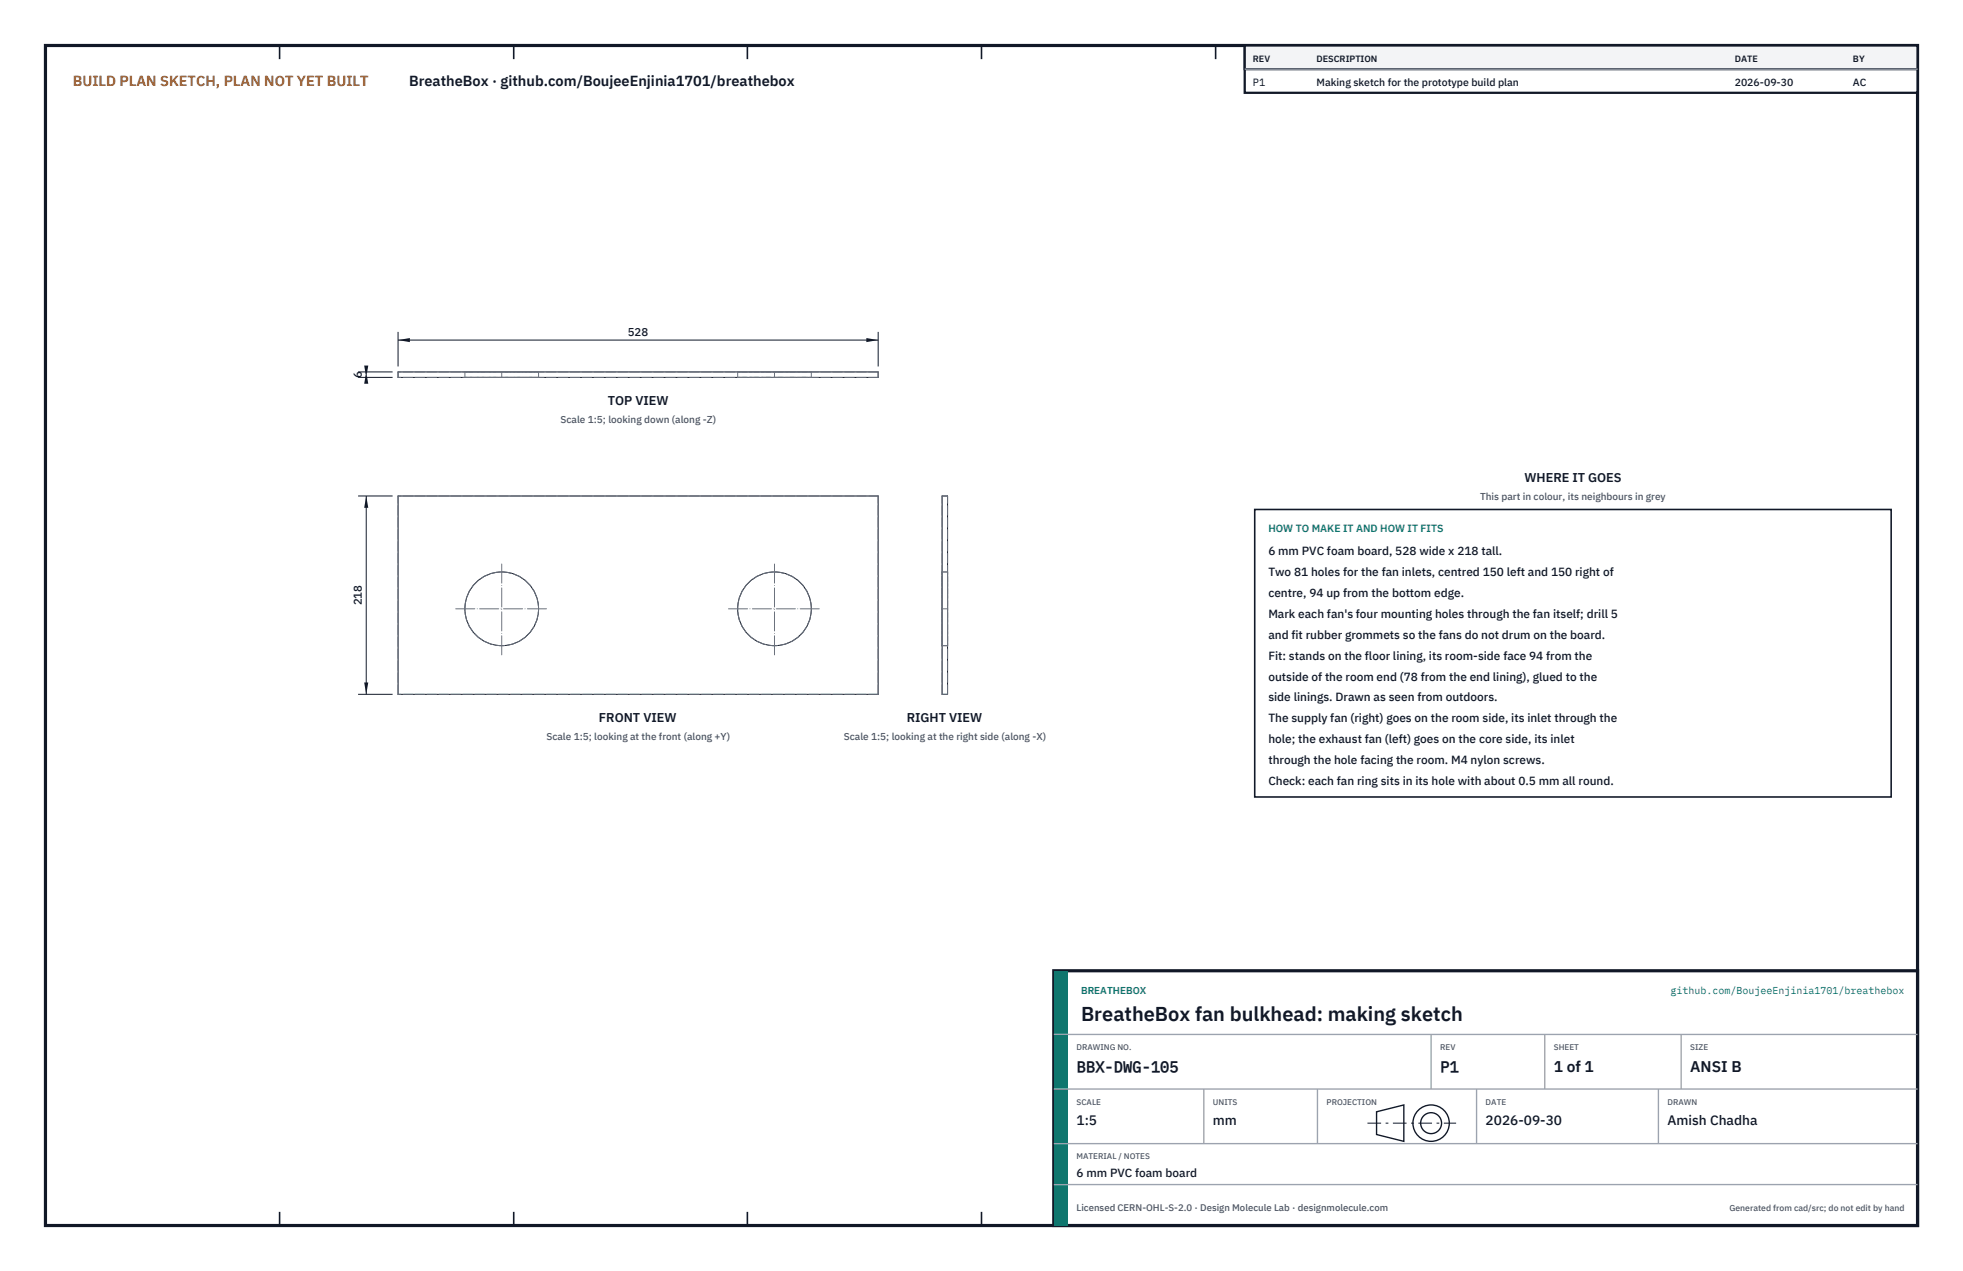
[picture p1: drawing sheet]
<svg xmlns="http://www.w3.org/2000/svg" width="432mm" height="279mm" viewBox="0 0 432 279" stroke-linecap="round" stroke-linejoin="round" font-family="sans-serif">
<defs><g id="words">
<text font-size="4.4" fill="#111827" x="237.8" y="224.4">BreatheBox fan bulkhead: making sketch</text>
<g font-size="3.4" fill="#111827">
<text x="236.8" y="235.6">BBX-DWG-105</text>
<text x="316.8" y="235.6">P1</text>
<text x="341.8" y="235.6">1 of 1</text>
<text x="371.8" y="235.6">ANSI B</text>
</g>
<text font-size="3.2" fill="#b45309" x="16" y="19">BUILD PLAN SKETCH, PLAN NOT YET BUILT</text>
<text font-size="3.2" fill="#111827" x="90" y="19">BreatheBox · github.com/BoujeeEnjinia1701/breathebox</text>
<g font-size="3" fill="#111827">
<text x="236.8" y="247.2">1:5</text>
<text x="266.8" y="247.2">mm</text>
<text x="326.8" y="247.2">2026-09-30</text>
<text x="366.8" y="247.2">Amish Chadha</text>
</g>
<g font-size="2.8" fill="#111827">
<text x="133.7" y="89">TOP VIEW</text>
<text x="335.3" y="106">WHERE IT GOES</text>
<text x="131.8" y="158.7">FRONT VIEW</text>
<text x="199.4" y="158.7">RIGHT VIEW</text>
</g>
<g font-size="2.6" fill="#111827">
<text x="279" y="122">6 mm PVC foam board, 528 wide x 218 tall.</text>
<text x="279" y="126.6">Two 81 holes for the fan inlets, centred 150 left and 150 right of</text>
<text x="279" y="131.2">centre, 94 up from the bottom edge.</text>
<text x="279" y="135.8">Mark each fan's four mounting holes through the fan itself; drill 5</text>
<text x="279" y="140.4">and fit rubber grommets so the fans do not drum on the board.</text>
<text x="279" y="145">Fit: stands on the floor lining, its room-side face 94 from the</text>
<text x="279" y="149.6">outside of the room end (78 from the end lining), glued to the</text>
<text x="279" y="154.2">side linings. Drawn as seen from outdoors.</text>
<text x="279" y="158.8">The supply fan (right) goes on the room side, its inlet through the</text>
<text x="279" y="163.4">hole; the exhaust fan (left) goes on the core side, its inlet</text>
<text x="279" y="168">through the hole facing the room. M4 nylon screws.</text>
<text x="279" y="172.6">Check: each fan ring sits in its hole with about 0.5 mm all round.</text>
<text x="236.8" y="258.8">6 mm PVC foam board</text>
</g>
<g font-size="2.5" fill="#111827">
<text x="138.1" y="73.8">528</text>
<text x="79.6" y="83.1" transform="rotate(-90 79.6 83.1)">6</text>
<text x="79.6" y="133.1" transform="rotate(-90 79.6 133.1)">218</text>
</g>
<g font-size="2.3" fill="#111827">
<text x="275.6" y="18.8">P1</text>
<text x="289.6" y="18.8">Making sketch for the prototype build plan</text>
<text x="381.6" y="18.8">2026-09-30</text>
<text x="407.6" y="18.8">AC</text>
</g>
<text font-size="2.3" fill="#0f766e" x="279" y="117">HOW TO MAKE IT AND HOW IT FITS</text>
<g font-size="2.2" fill="#4b5563">
<text x="123.3" y="93">Scale 1:5; looking down (along -Z)</text>
<text x="325.6" y="110">This part in colour, its neighbours in grey</text>
<text x="120.2" y="162.7">Scale 1:5; looking at the front (along +Y)</text>
<text x="185.6" y="162.7">Scale 1:5; looking at the right side (along -X)</text>
</g>
<g font-size="2.2" fill="#0f766e">
<text x="237.8" y="218.4">BREATHEBOX</text>
<text x="367.5" y="218.4">github.com/BoujeeEnjinia1701/breathebox</text>
</g>
<text font-size="2.1" fill="#4b5563" x="236.8" y="266.2">Licensed CERN-OHL-S-2.0 · Design Molecule Lab · designmolecule.com</text>
<g font-size="2" fill="#111827">
<text x="275.6" y="13.6">REV</text>
<text x="289.6" y="13.6">DESCRIPTION</text>
<text x="381.6" y="13.6">DATE</text>
<text x="407.6" y="13.6">BY</text>
</g>
<text font-size="1.9" fill="#4b5563" x="380.4" y="266.2">Generated from cad/src; do not edit by hand</text>
<g font-size="1.8" fill="#4b5563">
<text x="236.8" y="230.8">DRAWING NO.</text>
<text x="316.8" y="230.8">REV</text>
<text x="341.8" y="230.8">SHEET</text>
<text x="371.8" y="230.8">SIZE</text>
<text x="236.8" y="242.8">SCALE</text>
<text x="266.8" y="242.8">UNITS</text>
<text x="291.8" y="242.8">PROJECTION</text>
<text x="326.8" y="242.8">DATE</text>
<text x="366.8" y="242.8">DRAWN</text>
<text x="236.8" y="254.8">MATERIAL / NOTES</text>
</g>
</g></defs>
<path d="M10 10h411.8v259.4h-411.8z" fill="none" stroke="#111827" stroke-width=".7" stroke-linecap="butt"/>
<g fill="none" stroke="#111827" stroke-width=".35">
<path d="M61.5 10v3M113 10v3M164.4 10v3M215.9 10v3M267.4 10v3M318.9 10v3M370.3 10v3M61.5 266.4v3M113 266.4v3M164.4 266.4v3M215.9 266.4v3M267.4 266.4v3"/>
<path d="M318.9 266.4v3M370.3 266.4v3"/>
</g>
<g fill="none" stroke="#111727" stroke-width=".22">
<path d="M87.6 81.8h105.6v1.2h-105.6zM87.6 109h105.6v43.6h-105.6zM207.2 109h1.2v43.6h-1.2z"/>
<circle cx="110.4" cy="133.8" r="8.1"/>
<circle cx="170.4" cy="133.8" r="8.1"/>
</g>
<g fill="none" stroke="#6a7180" stroke-width=".22" stroke-dasharray="2.1 .5">
<path d="M87.6 83v-1.2M102.3 83h8.1M102.3 81.8h8.1M102.3 83v-1.2M110.4 83h8.1M110.4 81.8h8.1M118.5 83h-16.2M118.5 81.8h-16.2M118.5 83v-1.2M162.3 83h8.1M162.3 81.8h8.1M162.3 83v-1.2"/>
<path d="M170.4 83h8.1M170.4 81.8h8.1M178.5 83h-16.2M178.5 81.8h-16.2M178.5 83v-1.2M193.2 83h-105.6M193.2 83v-1.2M193.2 81.8h-105.6M193.2 109h-105.6M207.2 109h1.2M207.2 125.7v16.2M207.2 125.7h1.2"/>
<path d="M208.4 125.7v16.2M87.6 152.6v-43.6M193.2 152.6v-43.6M193.2 152.6h-105.6M207.2 152.6v-43.6M207.2 141.9v-16.2M207.2 152.6h1.2M207.2 141.9h1.2M208.4 152.6v-43.6M208.4 141.9v-16.2"/>
<circle cx="110.4" cy="133.8" r="8.1"/>
<circle cx="170.4" cy="133.8" r="8.1"/>
</g>
<path d="M110.4 83v-1.2M170.4 83v-1.2M100.2 133.8h20.3M160.2 133.8h20.3M207.2 133.8h1.2M110.4 144v-20.3M170.4 144v-20.3" fill="none" stroke="#6a7180" stroke-width=".22" stroke-dasharray="4.2 .5 0 .5"/>
<path d="M87.6 73v7.6M87.6 74.8h105.6M193.2 73v7.6" fill="none" stroke="#111827" stroke-width=".22"/>
<path d="M87.6 74.8l2.6-.5v.9zM190.6 74.3v.9l2.6-.4z" fill="#111827"/>
<path d="M78.8 81.8h7.6M78.8 83h7.6M80.6 81.8v1.2" fill="none" stroke="#111827" stroke-width=".22"/>
<path d="M80.6 81.8l-.5 2.6h.9zM80.1 80.4h.9l-.4 2.6z" fill="#111827"/>
<path d="M78.8 109h7.6M80.6 109v43.6M78.8 152.6h7.6" fill="none" stroke="#111827" stroke-width=".22"/>
<path d="M80.6 109l-.5 2.6h.9zM80.1 150h.9l-.4 2.6z" fill="#111827"/>
<path d="M276 112h140v63.2h-140z" fill="#fff" stroke="#111827" stroke-width=".35"/>
<path d="M273.8 10h148v10.4h-148z" fill="#fff" stroke="#111827" stroke-width=".5"/>
<path d="M273.8 10h148v5.2h-148z" fill="#f3f4f6" stroke="#111827" stroke-width=".5"/>
<path d="M273.8 15.2h148" fill="none" stroke="#9ca3af" stroke-width=".3"/>
<path d="M231.8 213.4h190v56h-190z" fill="#fff" stroke="#111827" stroke-width=".7" stroke-linecap="butt"/>
<path d="M231.8 213.4h3v56h-3z" fill="#0f766e"/>
<path d="M231.8 227.4h190M231.8 239.4h190M264.8 239.4v12M289.8 239.4v12M314.8 227.4v12M324.8 239.4v12M339.8 227.4v12M364.8 239.4v12M369.8 227.4v12M231.8 251.4h190M231.8 260.4h190" fill="none" stroke="#9ca3af" stroke-width=".3"/>
<g fill="none" stroke="#111827" stroke-width=".3">
<path d="M302.8 244.4l6-1.5v8l-6-1.5z"/>
<circle cx="314.8" cy="246.9" r="4"/>
<circle cx="314.8" cy="246.9" r="2.3"/>
</g>
<path d="M300.8 246.9h19.5" fill="none" stroke="#111827" stroke-width=".22" stroke-dasharray="3 1 .6 1" stroke-linecap="butt"/>
<use href="#words"/>
</svg>
